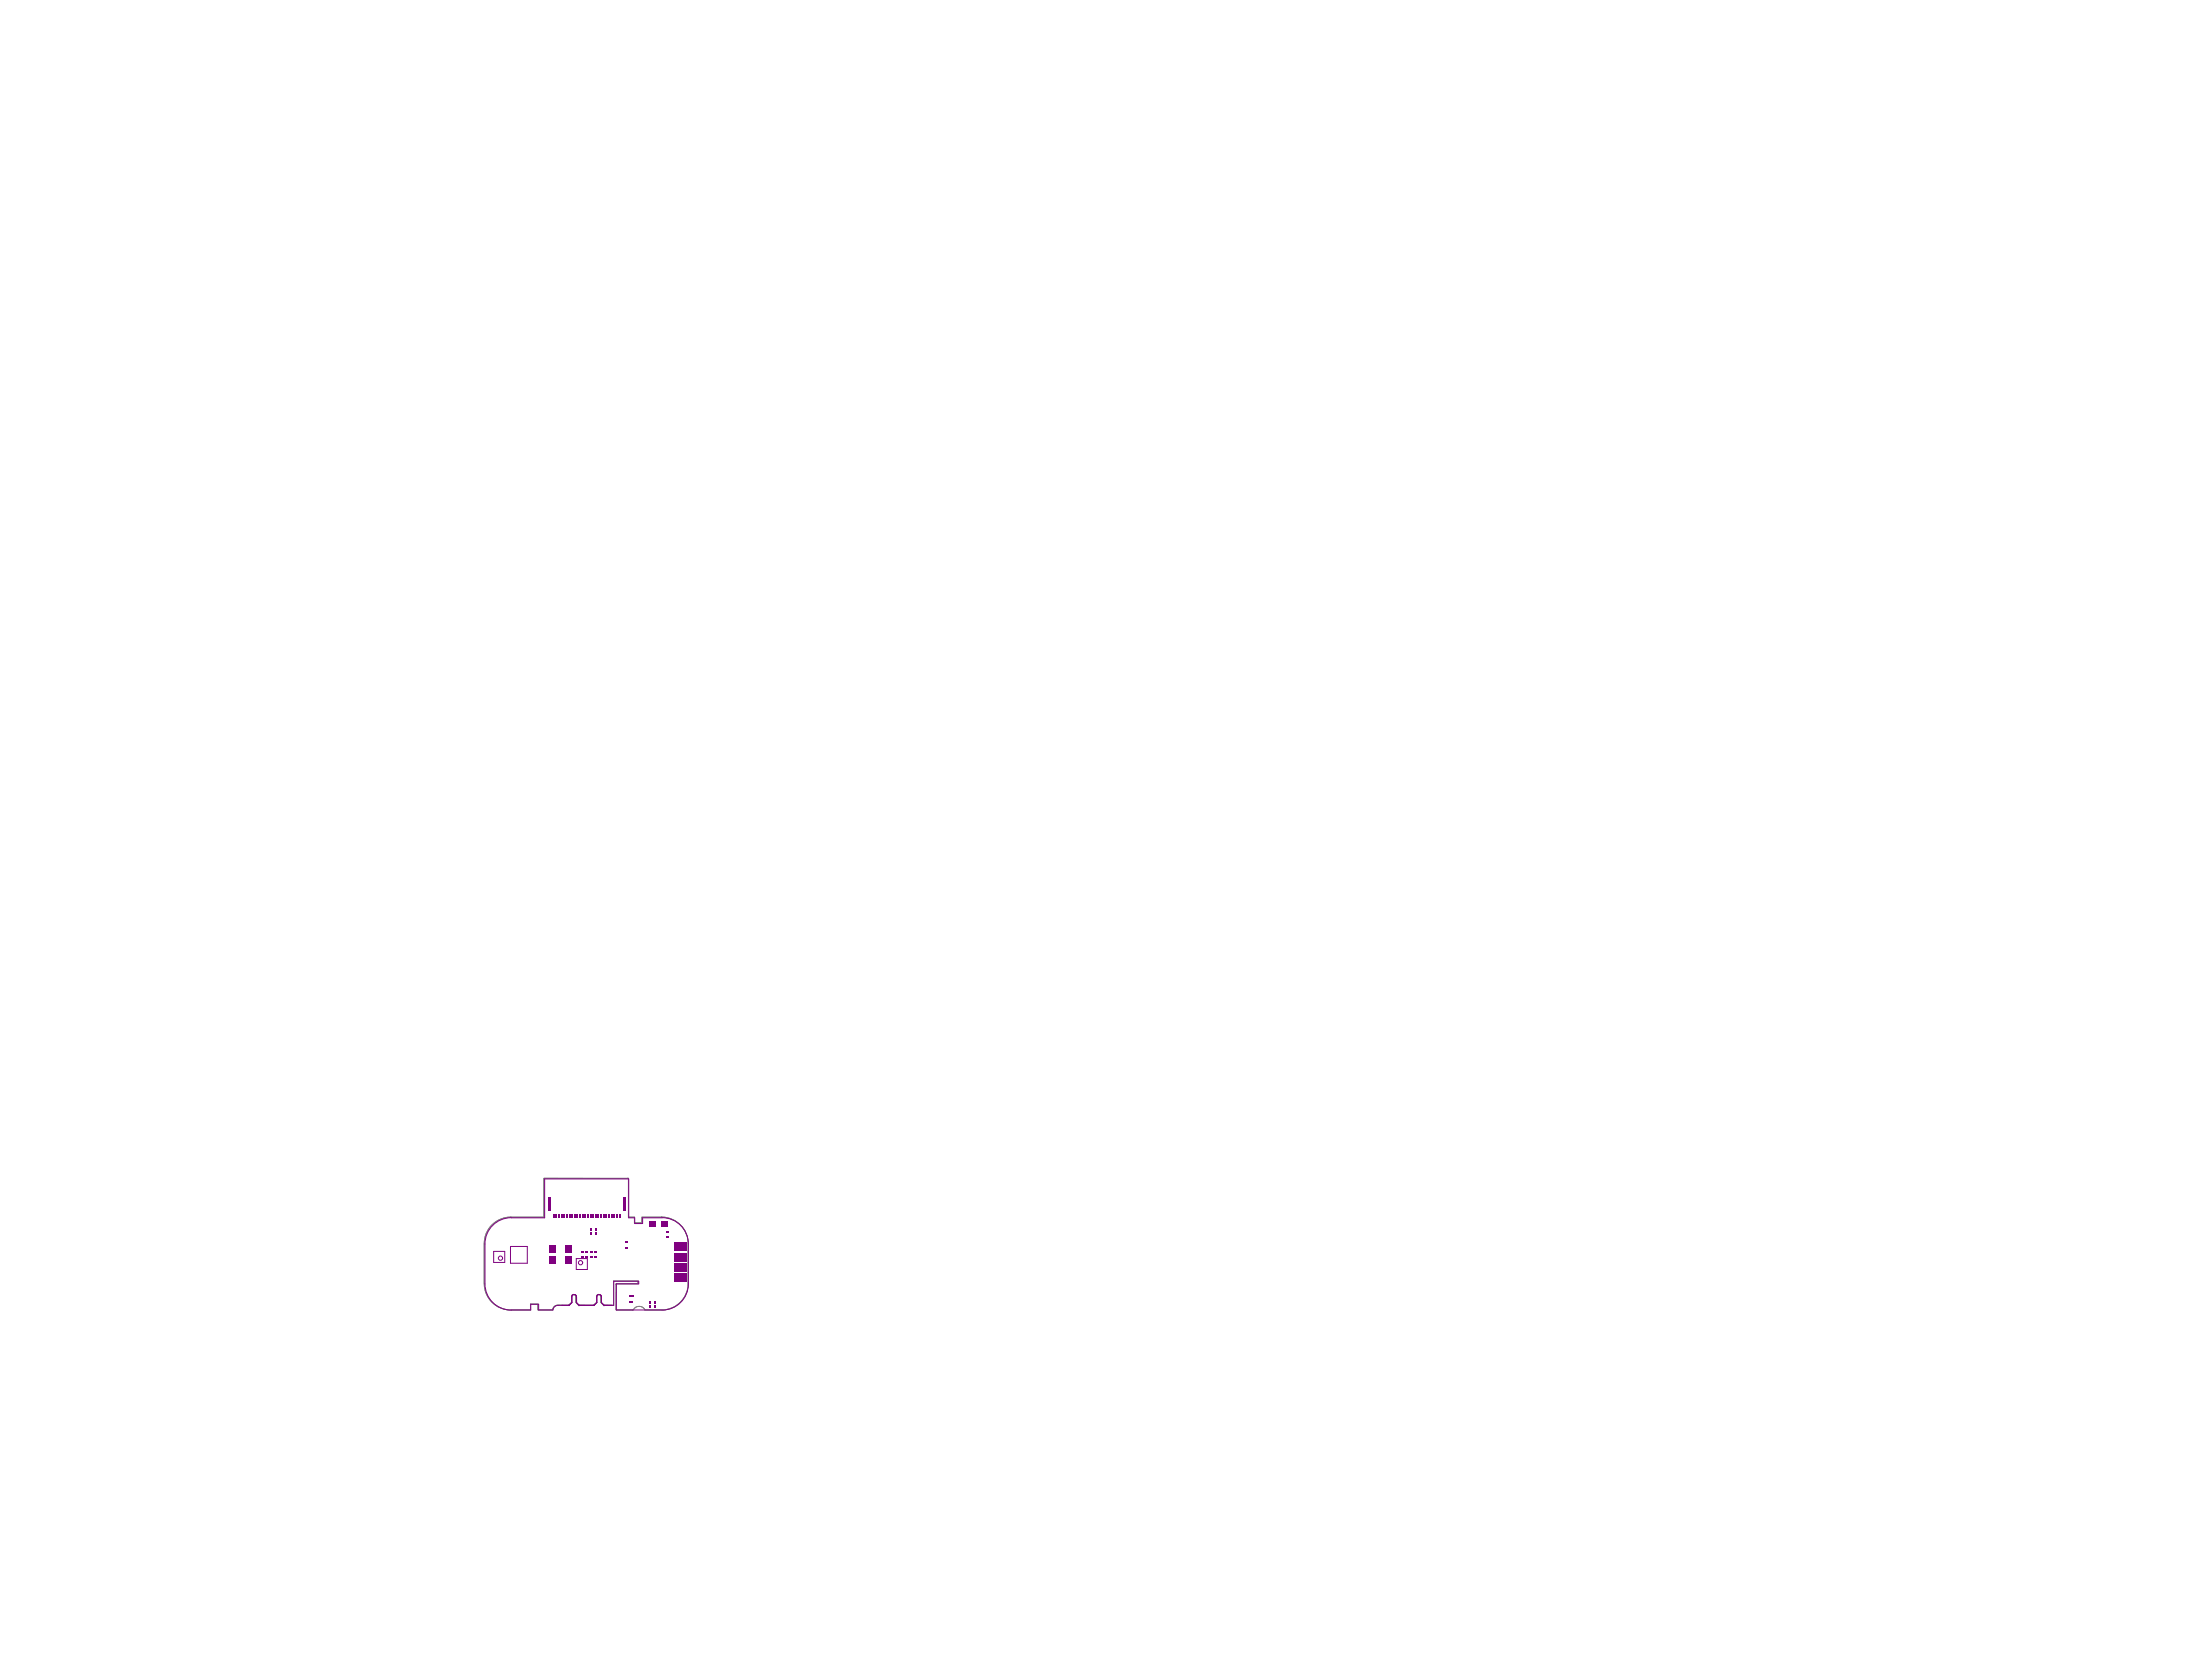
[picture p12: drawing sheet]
<svg xmlns="http://www.w3.org/2000/svg" width="269mm" height="206mm" viewBox="0 0 269 206" stroke-linecap="round" stroke-linejoin="round" font-family="sans-serif">
<path d="M60.4 150.3a3.4 3.4 0 0 1 2.3-1l4.1 .1v-4.8h10.3v4.8h.8v.7h.9v-.7l2.4-.1a3.3 3.3 0 0 1 3.3 3.3v4.9a3.2 3.2 0 0 1-3.3 3.2h-2a.82 .82 0 0 0-1.5 0h-2.1v-3.1l2.7-.1v-.3h-3v3h-1.2l-.4-.4 .1-.7a.26 .26 0 0 0-.3-.3 .26 .26 0 0 0-.3 .3v.7l-.3 .4h-1.9l-.3-.4v-.7a.26 .26 0 0 0-.3-.3 .26 .26 0 0 0-.2 .3v.7l-.4 .4h-1.4a.72 .72 0 0 0-.6 .5h-1.7l-.1-.7h-.9v.7h-2.4a3.2 3.2 0 0 1-3.3-3.2v-4.9a3.2 3.2 0 0 1 1-2.3z" fill="none" stroke="#808080" stroke-width=".12"/>
<g fill="none" stroke="#800080" stroke-width=".12">
<path d="M60.6 153.6h1.4v1.3h-1.4zM62.7 152.9h2v2.1h-2zM62.8 149.4a3.2 3.2 0 0 0-3.3 3.2v4.9a3.2 3.2 0 0 0 3.3 3.3M62.8 149.4h4.1v-4.7h10.3v4.7h.7v.7h1v-.7h2.4M70.2 159.1v.7l-.3 .4h-1.4a.64 .64 0 0 0-.6 .5h-1.8v-.7h-.9v.7h-2.4M70.5 158.8l-.2 .1-.1 .2M70.5 158.8l.1 .1 .2 .2M70.5 158.8a.28 .28 0 0 1 .3 .3M70.7 154.4h1.4v1.4h-1.4zM70.8 159.1v.7l.3 .4h1.8l.4-.4-.1-.7M73.5 158.8l.2 .1 .1 .2M73.5 158.8l-.1 .1-.2 .2"/>
<path d="M73.5 158.8l-.2 .1-.1 .2M73.5 158.8a.28 .28 0 0 1 .3 .3M73.8 159.1v.7l.4 .4h1.1v-3h3.1v.3h-2.7v3.2h5.6M81.3 149.4a3.2 3.2 0 0 1 3.2 3.2v4.9a3.2 3.2 0 0 1-3.2 3.3"/>
<circle cx="61.4" cy="154.4" r=".26"/>
<circle cx="71.3" cy="154.9" r=".26"/>
</g>
<g fill="#800080">
<path d="M67.2 147h.4v1.6h-.4z" fill-rule="evenodd"/>
<path d="M76.5 147h.3v1.6h-.3z" fill-rule="evenodd"/>
<path d="M67.9 149h.2v.5h-.2z" fill-rule="evenodd"/>
<path d="M68.5 149h.2v.5h-.2z" fill-rule="evenodd"/>
<path d="M68.9 149h.1v.5h-.1z" fill-rule="evenodd"/>
<path d="M69.2 149h.2v.5h-.2z" fill-rule="evenodd"/>
<path d="M70.5 149h.1v.5h-.1z" fill-rule="evenodd"/>
<path d="M69.8 149h.2v.5h-.2z" fill-rule="evenodd"/>
<path d="M70.2 149h.1v.5h-.1z" fill-rule="evenodd"/>
<path d="M71.4 154.1h.3v.3h-.3z" fill-rule="evenodd"/>
<path d="M71.4 153.5h.3v.2h-.3z" fill-rule="evenodd"/>
<path d="M71.1 149h.2v.5h-.2z" fill-rule="evenodd"/>
<path d="M71.4 149h.2v.5h-.2z" fill-rule="evenodd"/>
<path d="M71.8 149h.1v.5h-.1z" fill-rule="evenodd"/>
<path d="M72.4 154.1h.3v.3h-.3z" fill-rule="evenodd"/>
<path d="M72.9 154.1h.3v.3h-.3z" fill-rule="evenodd"/>
<path d="M72.4 153.5h.3v.2h-.3z" fill-rule="evenodd"/>
<path d="M72.9 153.5h.3v.2h-.3z" fill-rule="evenodd"/>
<path d="M72.4 150.7h.3v.3h-.3z" fill-rule="evenodd"/>
<path d="M73 150.7h.3v.3h-.3z" fill-rule="evenodd"/>
<path d="M72.4 149h.2v.5h-.2z" fill-rule="evenodd"/>
<path d="M72.7 149h.2v.5h-.2z" fill-rule="evenodd"/>
<path d="M73.1 149h.1v.5h-.1z" fill-rule="evenodd"/>
<path d="M73.7 149h.2v.5h-.2z" fill-rule="evenodd"/>
<path d="M74 149h.2v.5h-.2z" fill-rule="evenodd"/>
<path d="M74.3 149h.2v.5h-.2z" fill-rule="evenodd"/>
<path d="M75 149h.2v.5h-.2z" fill-rule="evenodd"/>
<path d="M75.3 149h.2v.5h-.2z" fill-rule="evenodd"/>
<path d="M75.6 149h.2v.5h-.2z" fill-rule="evenodd"/>
<path d="M76.8 153h.3v.2h-.3z" fill-rule="evenodd"/>
<path d="M76.8 152.3h.3v.3h-.3z" fill-rule="evenodd"/>
<path d="M80.3 159.7h.2v.3h-.2z" fill-rule="evenodd"/>
<path d="M81.8 151.7h.2v.2h-.2z" fill-rule="evenodd"/>
<path d="M81.8 151.1h.2v.2h-.2z" fill-rule="evenodd"/>
<path d="M72.4 151.1h.3v.4h-.3z" fill-rule="evenodd"/>
<path d="M73 151.1h.3v.4h-.3z" fill-rule="evenodd"/>
<path d="M80.3 160.2h.2v.3h-.2z" fill-rule="evenodd"/>
<path d="M71.9 154.1h.3v.3h-.3z" fill-rule="evenodd"/>
<path d="M69.4 154.1h.8v1h-.8z" fill-rule="evenodd"/>
<path d="M71.9 153.5h.3v.2h-.3z" fill-rule="evenodd"/>
<path d="M69.4 152.8h.8v.9h-.8z" fill-rule="evenodd"/>
<path d="M68.2 149h.2v.5h-.2z" fill-rule="evenodd"/>
<path d="M70.8 149h.2v.5h-.2z" fill-rule="evenodd"/>
<path d="M69.5 149h.2v.5h-.2z" fill-rule="evenodd"/>
<path d="M72.1 149h.2v.5h-.2z" fill-rule="evenodd"/>
<path d="M77.3 159.7h.4v.2h-.4z" fill-rule="evenodd"/>
<path d="M77.3 158.9h.5v.2h-.5z" fill-rule="evenodd"/>
<path d="M73.4 149h.1v.5h-.1z" fill-rule="evenodd"/>
<path d="M74.7 149h.1v.5h-.1z" fill-rule="evenodd"/>
<path d="M76 149h.1v.5h-.1z" fill-rule="evenodd"/>
<path d="M79.7 159.7h.2v.3h-.2z" fill-rule="evenodd"/>
<path d="M79.7 160.2h.2v.3h-.2z" fill-rule="evenodd"/>
<path d="M79.7 149.9h.7v.6h-.7z" fill-rule="evenodd"/>
<path d="M81.2 149.9h.7v.6h-.7z" fill-rule="evenodd"/>
<path d="M67.4 154.1h.8v1h-.8z" fill-rule="evenodd"/>
<path d="M67.4 152.8h.8v.9h-.8z" fill-rule="evenodd"/>
<path d="M82.8 155.1h1.5v1h-1.5z" fill-rule="evenodd"/>
<path d="M82.8 152.5h1.5v1h-1.5z" fill-rule="evenodd"/>
<path d="M82.8 153.8h1.5v1h-1.5z" fill-rule="evenodd"/>
<path d="M82.8 156.3h1.5v1h-1.5z" fill-rule="evenodd"/>
</g>
</svg>
